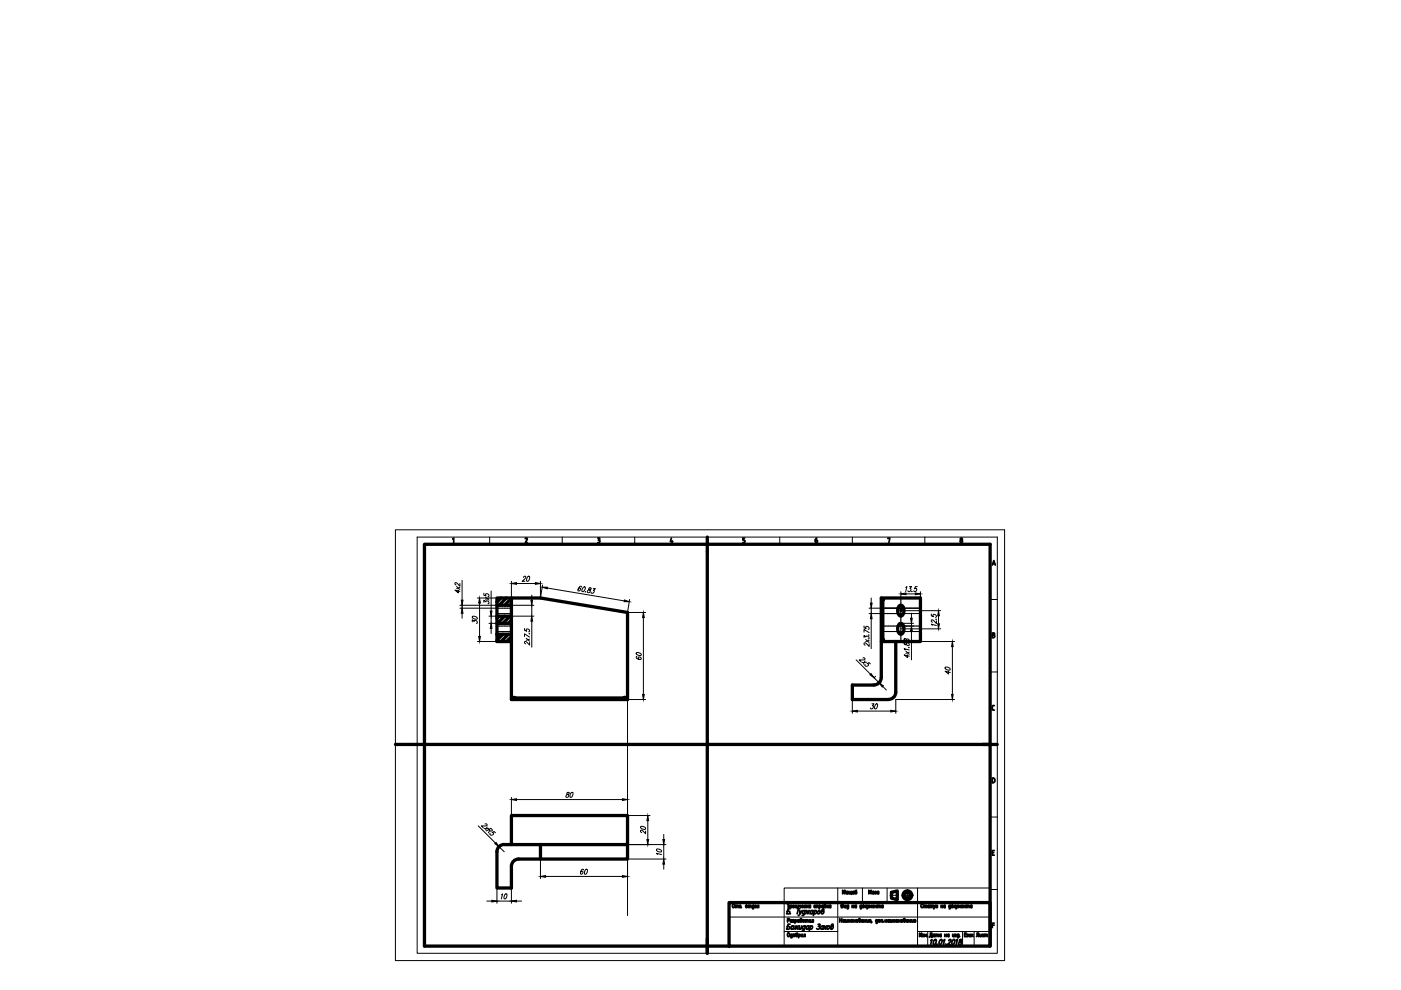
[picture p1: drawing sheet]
<svg xmlns="http://www.w3.org/2000/svg" width="297mm" height="210mm" viewBox="0 0 297 210" stroke-linecap="round" stroke-linejoin="round" font-family="sans-serif">
<!-- layer: Dimensions -->
<g fill="none" stroke="#000" stroke-width=".21">
<path d="M96.8 124.4l.7 .6M97.2 125.1v.6l-.8-.6 1.1 .3M97.5 123.7v.6l-.6-.7-.4-.1-.1 .3 .3 .2M97.5 128.9h7.8M97.5 128.3h7.9M97.5 124.5l-.7 .3M98 123.1v4.2M98 128.3v.6M98 130v1.1M100.1 131.8v-.4l.4 .4v-.2a.35 .35 0 0 1 .6 0 .35 .35 0 0 1-.1 .6M100.2 130.7a.63 .63 0 0 1 .9 .6 .65 .65 0 0 1-.9-.6zM101.2 136h4.2"/>
<path d="M101.2 126.8h4.2M101.7 127.9v7M102.6 127.7v-.4l.4 .3v-.1a.35 .35 0 0 1 .5 0 .35 .35 0 0 1 0 .5M102.6 125.8v.4l.5 .1-.2-.1a.34 .34 0 0 1 .6-.3 .33 .33 0 0 1 0 .6M102.9 126.6l.8 .7M103.7 132.2h1.7M103.7 130.6h1.7M103.7 126.8l-.8 .3M104.1 125.3v4.3M104.1 130.6v1.6M104.1 133.2v1.1M108.4 123.3v3.5"/>
<path d="M108.4 130.6h4.8M108.4 128.3h4.8M109.5 123.7h4M111 122.4l.2-.2 .3 .1-.2 .4-.6 .6h.6M111.2 135v-.6l1.1 .7M111.2 133.2v.4l.5 .2-.1-.2a.33 .33 0 0 1 .5-.2 .33 .33 0 0 1 0 .6M111.6 135.3l.7 .7M111.9 122.2h.3a.65 .65 0 0 1-.5 1v-.4zM112.2 134.3v.1M112.3 136.2v.6l-.9-.8a.26 .26 0 0 0-.2 .3 .26 .26 0 0 0 .3 .2M112.3 135.5l-.7 .3M112.7 126.2v1.1"/>
<path d="M112.7 128.3v2.3M112.7 131.7v5.5M114.6 123.3v3.5l.4-2.8M116 124.7l16.3 2.7M123.3 124.5v-.1a.61 .61 0 0 0-.6 .2 .61 .61 0 0 0 0 .7 .35 .35 0 0 0 .3-.2 .35 .35 0 0 0-.1-.4l-.3 .2M123.6 124.6l.3-.2a.59 .59 0 0 1 .1 .7 .59 .59 0 0 1-.6 .3zM124.1 125.5h.1M125 124.7l-.2 .2a.34 .34 0 0 1 .3 .6 .34 .34 0 0 1-.6-.1l.3-.3 .5-.2 .1-.2zM125.8 124.7l.4 .1-.4 .4a.33 .33 0 0 1 0 .5 .33 .33 0 0 1-.5-.2M133.5 127.1l-.5 2.8h3.9M134.9 138.4a.65 .65 0 0 1 1 .6 .64 .64 0 0 1-.7 0 .64 .64 0 0 1-.3-.6zM135 139.2h-.1a.62 .62 0 0 0 .4 .5 .62 .62 0 0 0 .7-.1 .31 .31 0 0 0-.3-.3 .31 .31 0 0 0-.3 .3l.2 .2"/>
<path d="M136.4 130.9v16.3M181.5 139.9l3 3M182.9 139.5h.4v.3l-1.1 .1 .4 .4M183.2 135.2v-.5l.4 .4a.33 .33 0 0 1 .5-.1 .33 .33 0 0 1 0 .5M183.2 134v-.5l1.1 .6M183.2 132.7v.4l.4 .2a.31 .31 0 0 1 0-.5 .31 .31 0 0 1 .5 .1l.2 .4-.2 .1M183.6 135.6l.7 .6M184.2 134.6h.1M184.3 136.5v.6l-.7-.7-.3-.1-.1 .3 .2 .2M184.3 128.9h6.7M184.3 130.1h6.7M184.3 135.8l-.7 .2"/>
<path d="M184.7 126.8v1.1M184.7 128.9v1.2M184.7 131.2v6.3M189.9 136h12.5M191 132.2h2.7M191 132.7h2.7M191 129.5h8.4M191 133.3h8.4M191 125.5v1.3M191.7 136.2v.4l.4 .1a.34 .34 0 0 1 .4-.4 .34 .34 0 0 1 .1 .6l-.4-.2-.1-.4zM191.7 135.4v.4l.4 .1a.34 .34 0 0 1 .4-.4 .34 .34 0 0 1 .1 .6l-.4-.2-.1-.5zM191.9 137.8l-.2-.3 1.1 .3"/>
<path d="M192 124.6l.3-.2-.3 1.1M192.1 138.1l.7 .6M192.1 125.9h2M192.4 138.8v.6l-.7-.5 1.1 .2M192.7 137.3h.1M192.8 138.3l-.7 .2M192.8 124.4h.5l-.4 .4a.33 .33 0 0 1 .1 .5 .33 .33 0 0 1-.5-.1M193.2 130v1.1M193.2 132.2v.5M193.2 133.8v6.1M193.4 125.3v.1M194.5 124.4h-.4l-.2 .4 .2-.1a.33 .33 0 0 1 .2 .5 .33 .33 0 0 1-.5 0"/>
<path d="M195.1 125.5v1.3M197.5 130.2v.4l.4 .1a.3 .3 0 0 1 0-.4 .3 .3 0 0 1 .5 .1l.1 .3-.2 .2M197.6 132.6l-.1-.3 1 .3M198.5 131.3h-.1M198.5 131.6v.6l-.9-.8a.25 .25 0 0 0-.1 .3 .25 .25 0 0 0 .2 .2M199 130.6v1.6M201.9 137.1v10.1M133 148.3h3.9M180.7 148.3v2.9M181.8 150.8h7.1M183.4 140.1l-.3 .7M183.7 140.4l-1 .1"/>
<path d="M184.5 140.8l-.2-.3-.5 .2h.2a.34 .34 0 0 1-.2 .6 .34 .34 0 0 1-.4-.4M184.9 149.2h.4l-.3 .4a.33 .33 0 0 1 .1 .6 .33 .33 0 0 1-.6-.1M185.6 143.4l-.3 .3 1.1 1.1 .3-.3M185.7 149.3l.2-.1a.66 .66 0 0 1-.4 1.1v-.6zM187.2 145.5l.7 .8M200.4 141.5a.65 .65 0 0 1 1 .5 .65 .65 0 0 1-1-.5zM201.1 142.3v.6l-.7-.6 1.1 .3M202.4 148.3h-12.5v2.9M101.4 175.1l3.6 3.7M102.8 174.7h.4l.1 .2-.3 .2h-.9l.4 .4M103.3 175.3l-.4 .7M103.6 175.6l-1 .1"/>
<path d="M103.6 175.9l.4 .3 .4-.2-.3-.4-1 .6M103.8 176.1l-.3 .5M105 176.6l-.2-.3-.5 .2a.31 .31 0 0 1 .4 .3 .31 .31 0 0 1-.4 .3l-.4-.2v-.2M105.8 179.5l1.1 1.1M108.4 169.1v3.8M109.5 169.5h22.5M120.3 168l-.1 .4a.34 .34 0 0 1 .4 .4 .34 .34 0 0 1-.6 .1l.1-.3 .6-.3v-.3zM121.1 168h.2a.63 .63 0 0 1-.4 1v-.6zM133 169.1v3.8h4.8M133 179.1h8.2M135.9 175.2a.65 .65 0 0 1 .9 .6 .65 .65 0 0 1-.9-.6zM136.9 176.2v.6l-.7-.7-.3-.1-.1 .3 .3 .2"/>
<path d="M137.3 174v4M140.7 176.9v1.1M140.7 179.1v3M103.2 191.1h1.1M105.4 188.3v3.2M105.4 191.1h3M106.3 189.7l.3-.2-.3 1.1M107.1 189.6l.3-.1a.63 .63 0 0 1-.5 1v-.5zM108.4 188.3v3.2M109.5 191.1h1.1M114.6 182.1v4.2M115.7 185.8h16.3"/>
<path d="M123.7 184.4v-.1a.6 .6 0 0 0-.5 .4 .6 .6 0 0 0 .1 .7 .34 .34 0 0 0 .3-.3 .34 .34 0 0 0-.2-.4l-.3 .3M124.2 184.3h.2a.63 .63 0 0 1-.5 1l.1-.6zM139.2 180a.67 .67 0 0 1 1 .6 .64 .64 0 0 1-.6 0 .64 .64 0 0 1-.4-.6zM139.4 181.2l-.2-.3 1.1 .3M140.7 183.2v1.1M141.2 182.1h-8.2v4.2"/>
</g>
<g fill="#000" stroke="#000" stroke-width=".21">
<path d="M98 128.9l.2 1.1h-.4zM97.8 127.3h.4l-.2 1zM101.7 126.8l.1 1.1h-.3zM101.5 134.9h.3l-.1 1.1zM104.1 132.2l.2 1h-.4zM103.9 129.6h.4l-.2 1zM108.4 123.7l1.1-.2v.4zM112.6 127.3h.3l-.2 1zM112.7 130.6l.2 1.1h-.3zM113.5 123.5l1.1 .2-1.1 .2zM115 124.5h1v.3zM132.4 127.2l1 .4h-1.1z"/>
<path d="M136.4 129.9l.2 1h-.4zM184.5 127.9h.4l-.2 1zM184.7 130.1l.2 1.1h-.4zM191 125.9l1.1-.2v.4zM193.1 131.1h.3l-.2 1.1zM193.2 132.7l.2 1.1h-.3zM194.1 125.7l1 .2-1 .2zM199 129.5l.2 1.1h-.4zM198.8 132.2h.4l-.2 1.1zM201.9 136l.2 1.1h-.3zM136.2 147.2h.4l-.2 1.1zM180.7 150.8l1.1-.2v.4z"/>
<path d="M184.7 142.8l.6 .9-.9-.6zM186.4 144.8l.9 .6-.3 .3zM188.9 150.6l1 .2-1 .2zM201.8 147.2h.3l-.2 1.1zM104.9 178.9l.3-.3 .6 .9zM108.4 169.5l1.1-.1v.3zM132 169.4l1 .1-1 .2zM137.3 172.9l.2 1.1h-.3zM137.2 178h.3l-.2 1.1zM140.5 178h.4l-.2 1.1zM104.3 190.9l1.1 .2-1.1 .1zM108.4 191.1l1.1-.2v.3z"/>
<path d="M114.6 185.8l1.1-.1v.3zM132 185.7l1 .1-1 .2zM140.7 182.1l.2 1.1h-.4z"/>
</g>
<!-- layer: Axis -->
<path d="M105.3 130.1h3.2M105.3 128.9h3.2M105.3 132.7h3.3M105.3 133.9h3.2M186.8 130.1h8.4M186.8 128.9h8.3M186.8 132.7h8.4M186.8 133.9h8.4M191 126.7v9.4" fill="none" stroke="#000" stroke-width=".21"/>
<!-- layer: Thick -->
<g fill="none" stroke="#000" stroke-width=".7">
<path d="M150 113.9v88.2M105.4 128.3h3M105.4 134.5h3M105.4 132.2h3M105.4 130.6h3M105.5 134.5l-.1 .1M105.8 130.6l-.4 .5M106.2 126.8l-.8 .8M106.6 134.5l-1.2 1.2M107 130.6l-1.5 1.6M107.4 126.8l-1.6 1.5M107.8 134.5l-1.6 1.5"/>
<path d="M108.2 130.6l-1.6 1.6M108.4 126.8v21.5h24.6v-18.4l-18.4-3.1h-9.2v9.2h3M108.4 126.9l-1.4 1.4M108.4 128l-.3 .3M108.4 131.5l-.6 .7M108.4 135l-1 1M186.9 126.8h8.2v9.2h-8.2zM186.9 136l-.1 7.7a1.53 1.53 0 0 1-1.5 1.5h-4.6v3.1h7.7a1.58 1.58 0 0 0 1.5-1.5v-10.8M187.2 127.1v8.6M190.7 128.4l.2-.1a1.33 1.33 0 0 1 .1 2.3 1.33 1.33 0 0 1-.3-2.2zM190.7 132.3l.2-.1a1.33 1.33 0 0 1 .1 2.3 1.33 1.33 0 0 1-.3-2.2zM83.8 157.8h127.6"/>
<path d="M109 148h23.4M108.4 179.1v-6.2h24.6v6.2h-18.4M114.6 179.1l-7.7-.1a1.53 1.53 0 0 0-1.5 1.6v7.7h3v-4.6a1.53 1.53 0 0 1 1.6-1.6h4.6M114.6 179.1v3h18.4v-3M154.6 191.4h55.3v9.2h-55.3zM189 189.2l1.2-.3v1.9l-1.2-.4zM154.6 200.6h-64.6v-85.2h119.9v85.2"/>
<circle cx="187.2" cy="135.7" r=".16"/>
<circle cx="187.2" cy="127.1" r=".16"/>
<circle cx="192.4" cy="189.8" r=".92"/>
<circle cx="192.4" cy="189.8" r=".62"/>
</g>
<!-- layer: Thin -->
<g fill="none" stroke="#000" stroke-width=".21">
<path d="M83.8 112.3h129.2v91.4h-129.2zM88.4 113.9h123v88.2h-123zM103.8 113.9v1.5M119.2 113.9v1.5M134.6 113.9v1.5M165.3 113.9v1.5M180.7 113.9v1.5M196.1 113.9v1.5M186.9 128.9h8.2M209.9 127.1h1.5M209.9 142.5h1.5M209.9 173.2h1.5"/>
<path d="M154.6 194.4h55.3M166.3 188.3h43.6v3.1h-43.6zM166.3 197.5h11.3M166.3 191.4v9.2M177.6 188.3v12.3M182.9 188.3v3.1M188.1 188.3v3.1M188.7 189.8h1.8M191.2 189.8h2.4M192.4 188.6v2.5M194.5 188.3v12.3M194.6 197.5h15.3"/>
<path d="M196.7 197.5v3.1M204.1 197.5v3.1M206.5 197.5v3.1M209.9 188.6h1.5"/>
</g>
<!-- layer: Text35 -->
<g fill="none" stroke="#000" stroke-width=".36">
<path d="M96 114.3l.2-.2v.9M111.4 114.2l.3-.1 .1 .3M111.8 114.4l-.4 .6h.4M126.7 114.1h.4l.1 .2-.3 .2M126.8 114.5h.2M126.9 114.5l.3 .3-.5 .2M142.3 114.1l-.2 .7h.6M142.5 114.6v.4M157.9 114.1h-.4v.4l.4 .1v.2v.2h-.4M172.9 114.5h.2M173.1 114.5l.2 .2-.2 .3h-.2v-.5M173.2 114.1l-.3 .4"/>
<path d="M188.2 114.2l.5-.1-.2 .9M204 114.7l-.2-.2-.2 .2 .2 .3 .2-.2M204.1 114.7v.1M210.4 119.8l.3-.9 .3 .9M210.5 119.5h.4M210.4 134.7h.3M210.7 135.2l.2-.2v-.2l-.2-.2 .2-.2-.2-.2h-.3v1h.3M210.6 149.6l-.2 .1v.6l.2 .3M210.6 150.6h.2M210.6 149.6h.2M210.6 165l.3 .3v.5l-.3 .1M210.6 165h-.2v.9h.2"/>
<path d="M155.4 191.7a.37 .37 0 0 1 .4 .4 .37 .37 0 0 1-.4 .3zM155.9 192.1l.3-.1v.4M155.9 191.9v.5M156.2 192.1l.3-.1v.4M156.7 192l.2-.1 .1 .1-.2 .2v.2l.2-.1M157.2 192.4h.1M158.2 192a.22 .22 0 0 1 .3 .2 .22 .22 0 0 1-.4 .1zM158.7 192.1l.2-.1 .1 .4M158.7 191.9v.5M159 192.1l.2-.1 .1 .4M159.8 192h-.1a.21 .21 0 0 0-.2 .2 .21 .21 0 0 0 .3 .1M159.8 191.9v.7l-.3 .1"/>
<path d="M160 192.2h.4l-.1-.2a.22 .22 0 0 0-.3 .2 .22 .22 0 0 0 .4 .1M160.5 192.4l.2-.5h.2v.5M166.9 191.7h.4M167 195.2l.3-.1v-.3h-.3v.7M167.1 197.9a.34 .34 0 0 1 .3 .3 .34 .34 0 0 1-.3 .3zM167.1 191.7v.7M167.4 192.2h.4l-.1-.2a.22 .22 0 0 0-.3 .2 .22 .22 0 0 0 .4 .1M167.5 195.9h-.4l-.3 1.1h.5l.1-.5-.5-.1M167.5 192.7h-.4l-.3 1.1 .5-.1 .1-.4-.5-.1M167.5 193.7h.1M167.8 196.4l.2-.1a.33 .33 0 0 1 .2 .5 .33 .33 0 0 1-.5 .1zM167.9 195.1l-.1-.1a.22 .22 0 0 0-.3 .3 .22 .22 0 0 0 .4 .1"/>
<path d="M167.9 191.9l.3 .5M167.9 195v.5M168 198.2l-.1-.1a.22 .22 0 0 0-.3 .1 .22 .22 0 0 0 .1 .3 .22 .22 0 0 0 .3 0M168 198.1l-.1 .7h-.2M168 195h.3l-.1 .2M168.2 191.9l-.3 .5M168.2 195.2l.1 .3h-.3M168.4 192.2h.3M168.4 191.9v.5M168.5 195.1l.1-.1a.22 .22 0 0 1 .3 .3 .22 .22 0 0 1-.4 .1M168.5 196.3l.3 .5 .5-.5M168.5 195v.8"/>
<path d="M168.7 191.9v.5M168.7 196.6l-.4 .4M168.9 196.3l-.2 .7M168.9 191.9v.5l.3-.1M168.9 196.6l.2 .4M169 192.7h.6M169 197.8l-.3 .2 .1 .5a.21 .21 0 0 0 .3 0 .21 .21 0 0 0-.1-.3 .21 .21 0 0 0-.3 0M169.2 191.9v.5M169.3 192.7l-.3 1.1M169.3 198.2a.2 .2 0 0 1 .3 0 .2 .2 0 0 1 0 .3 .2 .2 0 0 1-.3 0M169.3 198.1v.7M169.4 195.1l-.1-.1a.22 .22 0 0 0-.2 .3 .22 .22 0 0 0 .3 .1"/>
<path d="M169.4 195v.5M169.4 191.9l.1 .4 .3-.2M169.5 196.3l-.1 .7h.2l.2-.2M169.6 193v.8l.5-.8M169.6 193.8l-.4 .3M169.8 191.9v.5M169.9 198.1v.4l.3-.1M169.9 194.8l-.3 .1 .1 .6a.23 .23 0 0 0 .3-.2 .23 .23 0 0 0-.3-.3l-.1 .1M170 192.2h.3v-.2a.22 .22 0 0 0-.3 .2 .22 .22 0 0 0 .3 .1M170 196.3l-.2 .7M170.2 198.1v.5M170.4 198.6l.1-.5h.2v.5"/>
<path d="M170.7 193.2l-.1-.1a.32 .32 0 0 0-.5 .2 .32 .32 0 0 0 .3 .4l.2-.1M170.7 196.4a.34 .34 0 0 0-.5 .2 .34 .34 0 0 0 .2 .4l.2-.1M170.7 193l-.3 1-.3 .1M170.8 195.2l.2-.2 .1 .5M170.8 196.3l-.4 1h-.3M170.8 195v.5M170.9 192h-.1a.22 .22 0 0 0-.3 .2 .22 .22 0 0 0 .4 .1M171 193l.2 .5 .5-.5M171 191.9v.5M171.1 195.2l.2-.2v.5M171.1 193.4l-.4 .4M171.1 192.2l.2 .2"/>
<path d="M171.3 191.9l-.3 .4M171.3 193l-.2 .8M171.4 193.4l.1 .4M171.5 196.4h-.1a.36 .36 0 0 0-.4 .2 .36 .36 0 0 0 .2 .4l.2-.1M171.5 196.3l-.2 .7M171.6 195v.5l.3-.1M171.8 192a.21 .21 0 0 0-.3 0 .21 .21 0 0 0 0 .3 .21 .21 0 0 0 .3 0M171.8 196.4l.2-.1a.33 .33 0 0 1 .2 .5 .33 .33 0 0 1-.5 .1M171.8 191.9v.5M171.9 196.3l-.3 1.1M171.9 195v.5M172.1 195.5h.1v-.5h.2v.5"/>
<path d="M172.4 193.2a.32 .32 0 0 0-.5 .1 .32 .32 0 0 0 .1 .5l.2-.2M172.4 193l-.2 .8M172.7 193.2l.2-.2a.34 .34 0 0 1 .2 .5 .34 .34 0 0 1-.5 .1M172.7 193l-.3 1.1M172.9 192a.21 .21 0 0 0-.3 .2 .21 .21 0 0 0 .3 .1M173.1 192.1l.3-.1v.4M173.1 191.9v.5M173.5 196h.4l-.3 .4a.35 .35 0 0 1 .1 .5 .35 .35 0 0 1-.6 0M173.5 193.2l.2-.2a.33 .33 0 0 1 .2 .5 .33 .33 0 0 1-.6 .1zM173.5 196.4h.1M173.7 192a.21 .21 0 0 1 .3 .2 .21 .21 0 0 1-.3 .1M173.7 191.9v.8"/>
<path d="M174.4 193a.34 .34 0 0 1 .2 .5 .34 .34 0 0 1-.4 .2l.1-.9 .3-.1 .1 .1-.5 .4M174.5 192a.21 .21 0 0 0-.3 .2 .21 .21 0 0 0 .3 .1M174.5 191.9v.5M174.6 196.4a.34 .34 0 0 0-.5 .1 .34 .34 0 0 0 .2 .5l.1-.1M174.6 196.3l-.2 .7M174.8 196.3l.3 .7M174.9 191.9a.24 .24 0 0 1 .3 .3 .24 .24 0 0 1-.4 .1v-.6h.2l-.2 .3M175.3 196.3l-.7 .7M175.3 191.9v.5M175.4 196.4l.2-.1a.33 .33 0 0 1 .2 .5 .33 .33 0 0 1-.5 .1zM175.4 192.2l.3 .2M175.6 191.9l-.3 .4"/>
<path d="M176.1 192a.22 .22 0 0 0-.3 .2 .22 .22 0 0 0 .3 .1M176.1 191.9v.5M176.4 196.3a.34 .34 0 0 1 .2 .5 .34 .34 0 0 1-.5 .1l.2-.9 .3-.1v.3l-.4 .2M178 194.8v.7M178 195.1h.5M178.4 192l.3 .1-.1 .3h-.2v-.7h.3l-.1 .3M178.5 194.8v.7M178.7 189.5v-.8l.2 .6 .2-.6v.8M179 191.9v.5l.3-.1M179 195.1v-.1a.22 .22 0 0 0-.3 .3 .22 .22 0 0 0 .3 .1M179 195v.5M179.3 195v.5l.3-.1"/>
<path d="M179.3 191.9v.5M179.6 195v.5M179.7 189.1l-.1-.1a.22 .22 0 0 0-.3 .3 .22 .22 0 0 0 .4 .1M179.7 189v.5M179.8 195.5v-.5l.2 .4 .2-.4v.5M179.9 192h-.1a.22 .22 0 0 0-.3 .2 .22 .22 0 0 0 .4 .1M179.9 191.9v.6l-.1 .2h-.2M179.9 189l.1 .5 .2-.1M180.2 189v.5l.3-.1M180.4 195.2h.4l-.1-.2a.22 .22 0 0 0-.3 .3 .22 .22 0 0 0 .4 .1M180.5 189l.1 .6M180.7 192.2h.3"/>
<path d="M180.7 191.9v.5M181 191.9v.5M181 195v.5M181 195.3h.3M181.1 189.1l-.1-.1a.22 .22 0 0 0-.3 .3 .22 .22 0 0 0 .4 .1M181.1 189v.5M181.3 195v.5M181.6 192a.21 .21 0 0 0-.3 0 .21 .21 0 0 0 0 .3 .21 .21 0 0 0 .3 0M181.6 191.9v.5M181.6 188.7l-.3 .1 .1 .7a.21 .21 0 0 0 .2-.3 .21 .21 0 0 0-.3-.1M182.2 195a.22 .22 0 0 1 .3 .3 .22 .22 0 0 1-.4 .1v-.6h.2l-.2 .3M182.7 192h-.1a.21 .21 0 0 0-.3 .2 .21 .21 0 0 0 .4 .1"/>
<path d="M182.7 191.9l-.1 .7-.2 .1M183 192a.22 .22 0 0 1 .3 .2 .22 .22 0 0 1-.4 .1zM183 195.1l-.1-.1a.22 .22 0 0 0-.3 .3 .22 .22 0 0 0 .4 .1M183 195v.5M183.2 195.3h.3M183.2 195v.5M183.5 191.9v.5M183.5 195v.5M183.6 192.2l.2 .2M183.7 191.9l-.2 .4M183.8 195v.5l.3-.1M183.8 191.9l.2 .5 .2-.5"/>
<path d="M184 192.4l-.2 .3M184.1 195v.5M184.2 189.5v-.8l.2 .6 .3-.6v.8M184.3 195.2h.4l-.1-.2a.22 .22 0 0 0-.3 .3 .22 .22 0 0 0 .4 .1M184.3 192.4v-.5l.2 .4 .2-.4v.5M184.8 195.5l-.1 .2M184.9 192.2h.4l-.1-.2a.22 .22 0 0 0-.3 .2 .22 .22 0 0 0 .4 .1M185.2 189.1v-.1a.21 .21 0 0 0-.3 .3 .21 .21 0 0 0 .3 .1M185.2 189v.5M185.5 192.2h.3M185.5 191.9v.5M185.8 189.1a.21 .21 0 0 0-.3 0 .21 .21 0 0 0 0 .3 .21 .21 0 0 0 .3 0"/>
<path d="M185.8 191.9v.5M186 195.1a.2 .2 0 0 0-.2-.1 .2 .2 0 0 0-.1 .3l.1 .2 .2-.1M186 195v.6l-.1 .2-.1-.1M186.1 192.1l.2-.1 .1 .4M186.1 191.9v.5M186.3 189.1l-.1-.1a.21 .21 0 0 0-.3 .3 .21 .21 0 0 0 .4 .1M186.3 189v.5M186.4 192.1l.2-.1v.4M186.8 195.2l.3-.2v.5M186.8 195v.5M187.2 192a.21 .21 0 0 0-.3 0 .21 .21 0 0 0 0 .3 .21 .21 0 0 0 .3 0M187.2 191.9v.5"/>
<path d="M187.3 195.4v.1M187.7 195.3h.3M187.7 195v.5M188 195v.5M188.5 195.1v-.1a.22 .22 0 0 0-.3 .3 .22 .22 0 0 0 .3 .1M188.5 195v.5M188.8 195v.5l.3-.1M189.1 195v.5M189.3 195.5v-.5l.2 .4 .2-.4v.5M189.9 195.2h.4l-.1-.2a.22 .22 0 0 0-.3 .3 .22 .22 0 0 0 .4 .1M190.5 195.3h.3M190.5 195v.5"/>
<path d="M190.8 195v.5M191.7 195a.23 .23 0 0 1 .3 .3 .23 .23 0 0 1-.4 .1v-.6h.2l-.2 .3M192.5 195.1l-.1-.1a.22 .22 0 0 0-.3 .3 .22 .22 0 0 0 .4 .1M192.5 195v.5M192.7 195.3h.4M192.7 195v.5M193.1 195v.5M193.3 195v.5l.3-.1M193.6 195v.5M193.8 195.2h.4l-.1-.2a.22 .22 0 0 0-.3 .3 .22 .22 0 0 0 .4 .1M195 197.8v.8l.4-.8v.8M195.5 198.1l.3 .1-.2 .1"/>
<path d="M195.7 191.9l-.1-.2a.22 .22 0 0 0-.2 0 .22 .22 0 0 0-.1 .3v.2a.22 .22 0 0 0 .1 .2 .22 .22 0 0 0 .3-.1M195.7 198.3l.1 .2h-.3M195.9 192.1l.2-.1v.4M195.9 191.9v.5M196 198.6v-.5l.2 .4 .2-.4v.5M196.1 192.1l.3-.1v.4M196.6 198.5h.1M197 192a.21 .21 0 0 0-.3 0 .21 .21 0 0 0 0 .3 .21 .21 0 0 0 .3 0M197 191.9v.5M197.1 198.7v-.1h.5v.1M197.1 198.6l.2-.8h.3v.8M197.2 192.1l.3-.1v.4"/>
<path d="M197.2 191.9v.5M197.3 199.4l.3-.2-.3 1.1M197.5 192.1l.3-.1v.4M198 191.9l.2 .5 .1-.5M198.1 198.2a.2 .2 0 0 0-.3 0 .2 .2 0 0 0 0 .3 .2 .2 0 0 0 .3 0M198.1 198.1v.5M198.2 192.4l-.3 .3M198.2 199.3l.2-.1a.67 .67 0 0 1-.5 1v-.4zM198.4 198.2l.2-.1 .1 .5M198.4 198.1v.5M198.7 198.2l.2-.1 .1 .5M198.8 192h-.1a.22 .22 0 0 0-.3 .2 .22 .22 0 0 0 .4 .1"/>
<path d="M199.4 199.3l.2-.1a.67 .67 0 0 1-.5 1v-.4zM199.5 198.2a.21 .21 0 0 0-.3 0 .21 .21 0 0 0 0 .3 .21 .21 0 0 0 .3 0M199.5 192.2h.3M199.5 191.9v.5M199.5 198.1v.5M199.8 191.9v.5M200 199.4l.3-.2-.3 1.1M200.3 198.3h.3M200.3 198.1v.5M200.4 192h-.1a.22 .22 0 0 0-.3 .2 .22 .22 0 0 0 .4 .1M200.4 191.9v.5M200.6 198.1v.5"/>
<path d="M201.1 199.5l.3-.3 .2 .2-.7 .9h.6M201.2 198.2a.2 .2 0 0 0-.3 0 .2 .2 0 0 0 0 .3 .2 .2 0 0 0 .3 0M201.2 198.1v.5M201.5 192a.22 .22 0 0 0-.3 .2 .22 .22 0 0 0 .3 .1M201.5 191.9v.6l-.1 .2h-.2M201.8 192a.21 .21 0 0 1 .3 .2 .21 .21 0 0 1-.3 .1zM202 198.1v.4l.3-.1M202.1 199.3l.2-.1a.65 .65 0 0 1-.5 1v-.4zM202.3 191.9v.5M202.3 198.1v.5M202.4 192.2l.2 .2M202.5 198.1l.2 .1-.1 .1"/>
<path d="M202.6 191.9l-.3 .4M202.7 198.3v.2h-.2M202.7 191.9l.2 .5 .1-.5M202.7 199.4l.3-.2-.3 1.1M202.9 192.4l-.2 .3M203.2 192.4v-.5l.2 .4 .2-.4v.5M203.3 198.2a.21 .21 0 0 0-.3 0 .21 .21 0 0 0 0 .3 .21 .21 0 0 0 .3 0M203.3 198.1v.6l-.3 .1M203.4 198.5h.1M203.5 199.3l-.1 .3a.34 .34 0 0 1 .4 .4 .34 .34 0 0 1-.6 .1l.2-.4 .5-.2-.1-.3zM203.8 192.2h.3v-.2a.21 .21 0 0 0-.3 .2 .21 .21 0 0 0 .3 .1M204.4 192.2h.3"/>
<path d="M204.4 191.9v.5M204.5 198.2h.4M204.7 191.9v.5M204.9 197.8h-.4v.8h.4M204.9 192.1l.3-.1v.4M204.9 191.9v.5M205 198.1h.2l-.1 .2M205.2 198.3l.1 .2h-.3M205.2 192.1l.3-.1v.4M205.5 198.1v.4l.3-.1M205.8 198.1v.5M206 198.1v.5"/>
<path d="M206.1 192h-.1a.21 .21 0 0 0-.3 .2 .21 .21 0 0 0 .4 .1M206.1 191.9v.5M206.2 198.3l.1 .3M206.3 198.1l-.3 .3M207 198.6l.2-.8h.3v.8M207.7 198.1v.4l.3-.1M208 198.1v.5M208.6 198.2a.21 .21 0 0 0-.3 0 .21 .21 0 0 0 0 .3 .21 .21 0 0 0 .3 0M208.8 198.2l.2-.1 .1 .5M208.8 198.1v.5M209.1 198.2l.2-.1 .1 .5M210.4 180.8h.3"/>
<path d="M210.4 196.2h.4M210.8 180.3h-.4v1h.4M210.8 195.7h-.4v1M198.6 200.2h.1M200.5 200.2h.1"/>
<circle cx="203.8" cy="114.3" r=".22"/>
<circle cx="168.3" cy="198.3" r=".24"/>
<circle cx="170.3" cy="195.2" r=".24"/>
<circle cx="181.7" cy="195.2" r=".24"/>
<circle cx="186.4" cy="195.2" r=".23"/>
<circle cx="191.2" cy="195.2" r=".24"/>
</g>
<!-- layer: Hatch -->
<path d="M133 148.3v45.8M108.4 188h.1" fill="none" stroke="#000" stroke-width=".21"/>
<!-- layer: Thick -->
<g fill="#000" stroke="#000" stroke-width=".21">
<path d="M109.2 148.1l.1-.1zM109.2 147.9l.1 .1zM109.2 147.9v.1zM109.1 147.8l.1 .1zM109.1 147.8l.1 .1zM109 147.8l.1 .1zM109 147.8l.1 .1zM108.9 147.8h.1zM108.9 147.8h.1zM108.9 147.8v.1zM108.9 147.9h.1zM108.9 147.9l-.1 .1zM108.8 148l.1 .1zM108.9 148v.1zM108.9 148.1v.1zM108.9 148.2h.1zM109 148.2h.1zM109 148.2h.1zM109.1 148.1h.1zM109.1 148.1h.1z"/>
<path d="M132.6 148.1v-.1zM132.6 147.9v.1zM132.6 147.9v.1zM132.5 147.8l.1 .1zM132.5 147.8l.1 .1zM132.4 147.8h.1zM132.3 147.8h.1zM132.3 147.8h.1zM132.2 147.9h.1zM132.2 147.9v.1zM132.2 148v.1zM132.3 148l-.1 .1zM132.3 148.1v.1zM132.3 148.2h.1zM132.3 148.1l.1 .1zM132.4 148.2h.1zM132.4 148.2h.1zM132.5 148.1h.1zM132.5 148.1h.1z"/>
</g>
<circle cx="191" cy="129.5" r=".35" fill="#000"/>
</svg>
